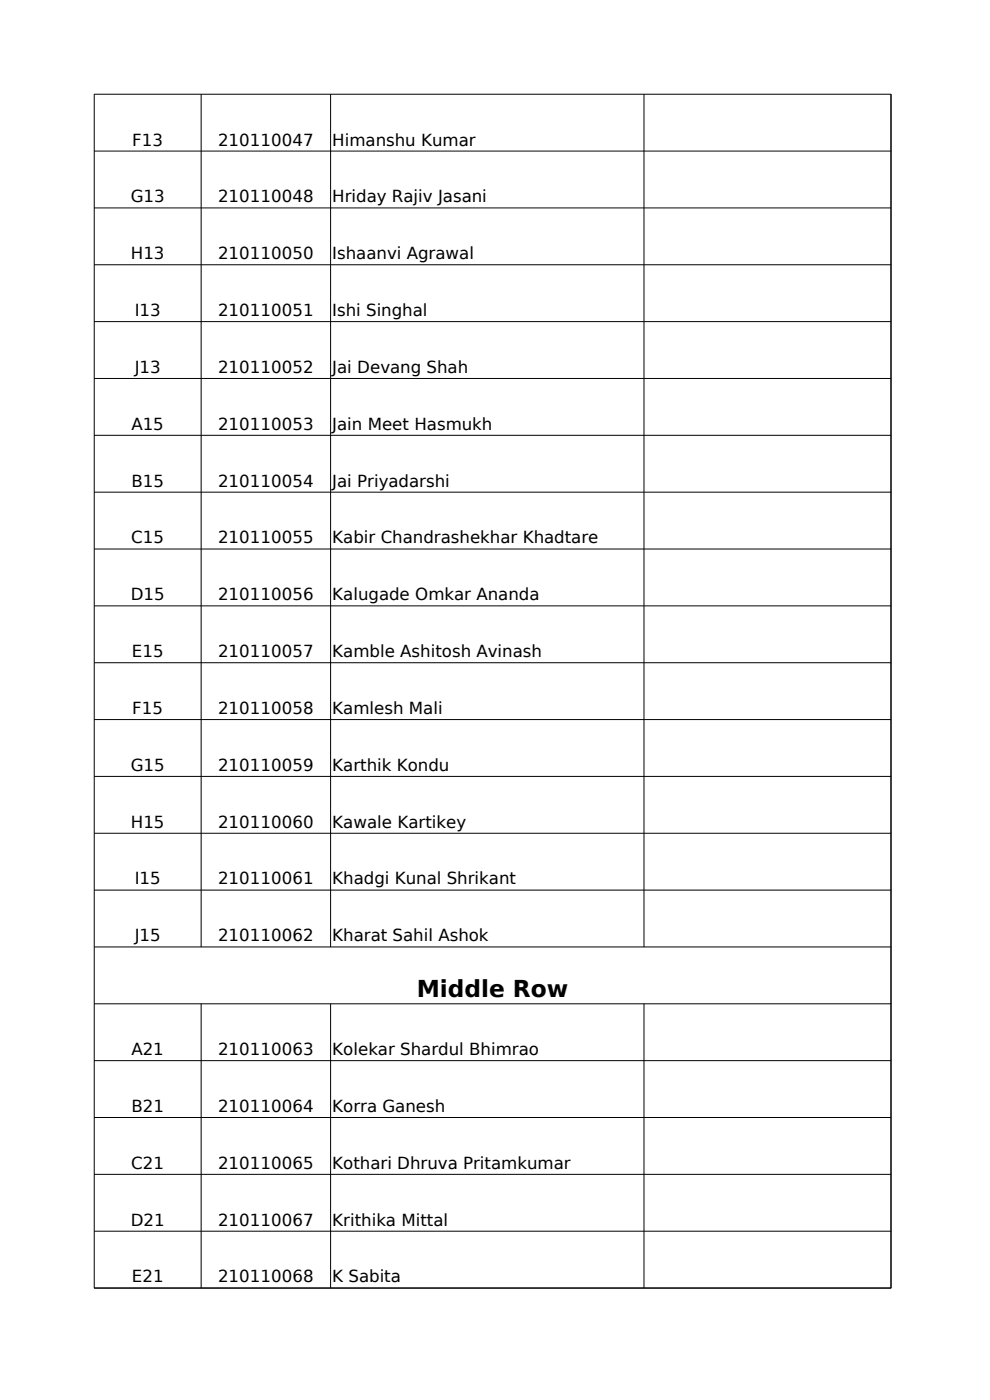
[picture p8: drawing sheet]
<svg xmlns="http://www.w3.org/2000/svg" width="210mm" height="297mm" viewBox="0 0 210 297" stroke-linecap="round" stroke-linejoin="round" font-family="sans-serif">
<defs><g id="words">
<text font-size="4.9" x="88.4" y="211.5">Middle Row</text>
<g font-size="3.5">
<text x="28.1" y="30.9">F13</text>
<text x="46.2" y="30.9">210110047</text>
<text x="70.5" y="30.9">Himanshu Kumar</text>
<text x="27.7" y="42.9">G13</text>
<text x="46.2" y="42.9">210110048</text>
<text x="70.5" y="42.9">Hriday Rajiv Jasani</text>
<text x="27.8" y="55">H13</text>
<text x="46.2" y="55">210110050</text>
<text x="70.5" y="55">Ishaanvi Agrawal</text>
<text x="28.6" y="67">I13</text>
<text x="46.2" y="67">210110051</text>
<text x="70.5" y="67">Ishi Singhal</text>
<text x="28.6" y="79.1">J13</text>
<text x="46.2" y="79.1">210110052</text>
<text x="70.5" y="79.1">Jai Devang Shah</text>
<text x="27.9" y="91.2">A15</text>
<text x="46.2" y="91.2">210110053</text>
<text x="70.5" y="91.2">Jain Meet Hasmukh</text>
<text x="27.9" y="103.2">B15</text>
<text x="46.2" y="103.2">210110054</text>
<text x="70.5" y="103.2">Jai Priyadarshi</text>
<text x="27.8" y="115.3">C15</text>
<text x="46.2" y="115.3">210110055</text>
<text x="70.5" y="115.3">Kabir Chandrashekhar Khadtare</text>
<text x="27.7" y="127.4">D15</text>
<text x="46.2" y="127.4">210110056</text>
<text x="70.5" y="127.4">Kalugade Omkar Ananda</text>
<text x="28" y="139.4">E15</text>
<text x="46.2" y="139.4">210110057</text>
<text x="70.5" y="139.4">Kamble Ashitosh Avinash</text>
<text x="28.1" y="151.5">F15</text>
<text x="46.2" y="151.5">210110058</text>
<text x="70.5" y="151.5">Kamlesh Mali</text>
<text x="27.7" y="163.5">G15</text>
<text x="46.2" y="163.5">210110059</text>
<text x="70.5" y="163.5">Karthik Kondu</text>
<text x="27.8" y="175.6">H15</text>
<text x="46.2" y="175.6">210110060</text>
<text x="70.5" y="175.6">Kawale Kartikey</text>
<text x="28.6" y="187.6">I15</text>
<text x="46.2" y="187.6">210110061</text>
<text x="70.5" y="187.6">Khadgi Kunal Shrikant</text>
<text x="28.6" y="199.7">J15</text>
<text x="46.2" y="199.7">210110062</text>
<text x="70.5" y="199.7">Kharat Sahil Ashok</text>
<text x="27.9" y="223.8">A21</text>
<text x="46.2" y="223.8">210110063</text>
<text x="70.5" y="223.8">Kolekar Shardul Bhimrao</text>
<text x="27.9" y="235.9">B21</text>
<text x="46.2" y="235.9">210110064</text>
<text x="70.5" y="235.9">Korra Ganesh</text>
<text x="27.8" y="247.9">C21</text>
<text x="46.2" y="247.9">210110065</text>
<text x="70.5" y="247.9">Kothari Dhruva Pritamkumar</text>
<text x="27.7" y="260">D21</text>
<text x="46.2" y="260">210110067</text>
<text x="70.5" y="260">Krithika Mittal</text>
<text x="28" y="272.1">E21</text>
<text x="46.2" y="272.1">210110068</text>
<text x="70.5" y="272.1">K Sabita</text>
</g>
</g></defs>
<g fill="none" stroke="#000" stroke-width=".21">
<path d="M42.7 20v180.9M70.1 20v180.9M136.6 20v180.9M20 32.1h169M20 44.1h169M20 56.2h169M20 68.2h169M20 80.3h169M20 92.4h169M20 104.4h169M20 116.5h169M20 128.5h169"/>
<path d="M20 140.6h169M20 152.7h169M20 164.7h169M20 176.8h169M20 188.8h169M20 200.9h169M20 213h169M42.7 212.9v60.4M70.1 212.9v60.4M136.6 212.9v60.4M20 225h169M20 237.1h169"/>
<path d="M20 249.1h169M20 261.2h169M20 273.3h169M20 273.3v-253.3h169v253.3"/>
</g>
<use href="#words"/>
</svg>
